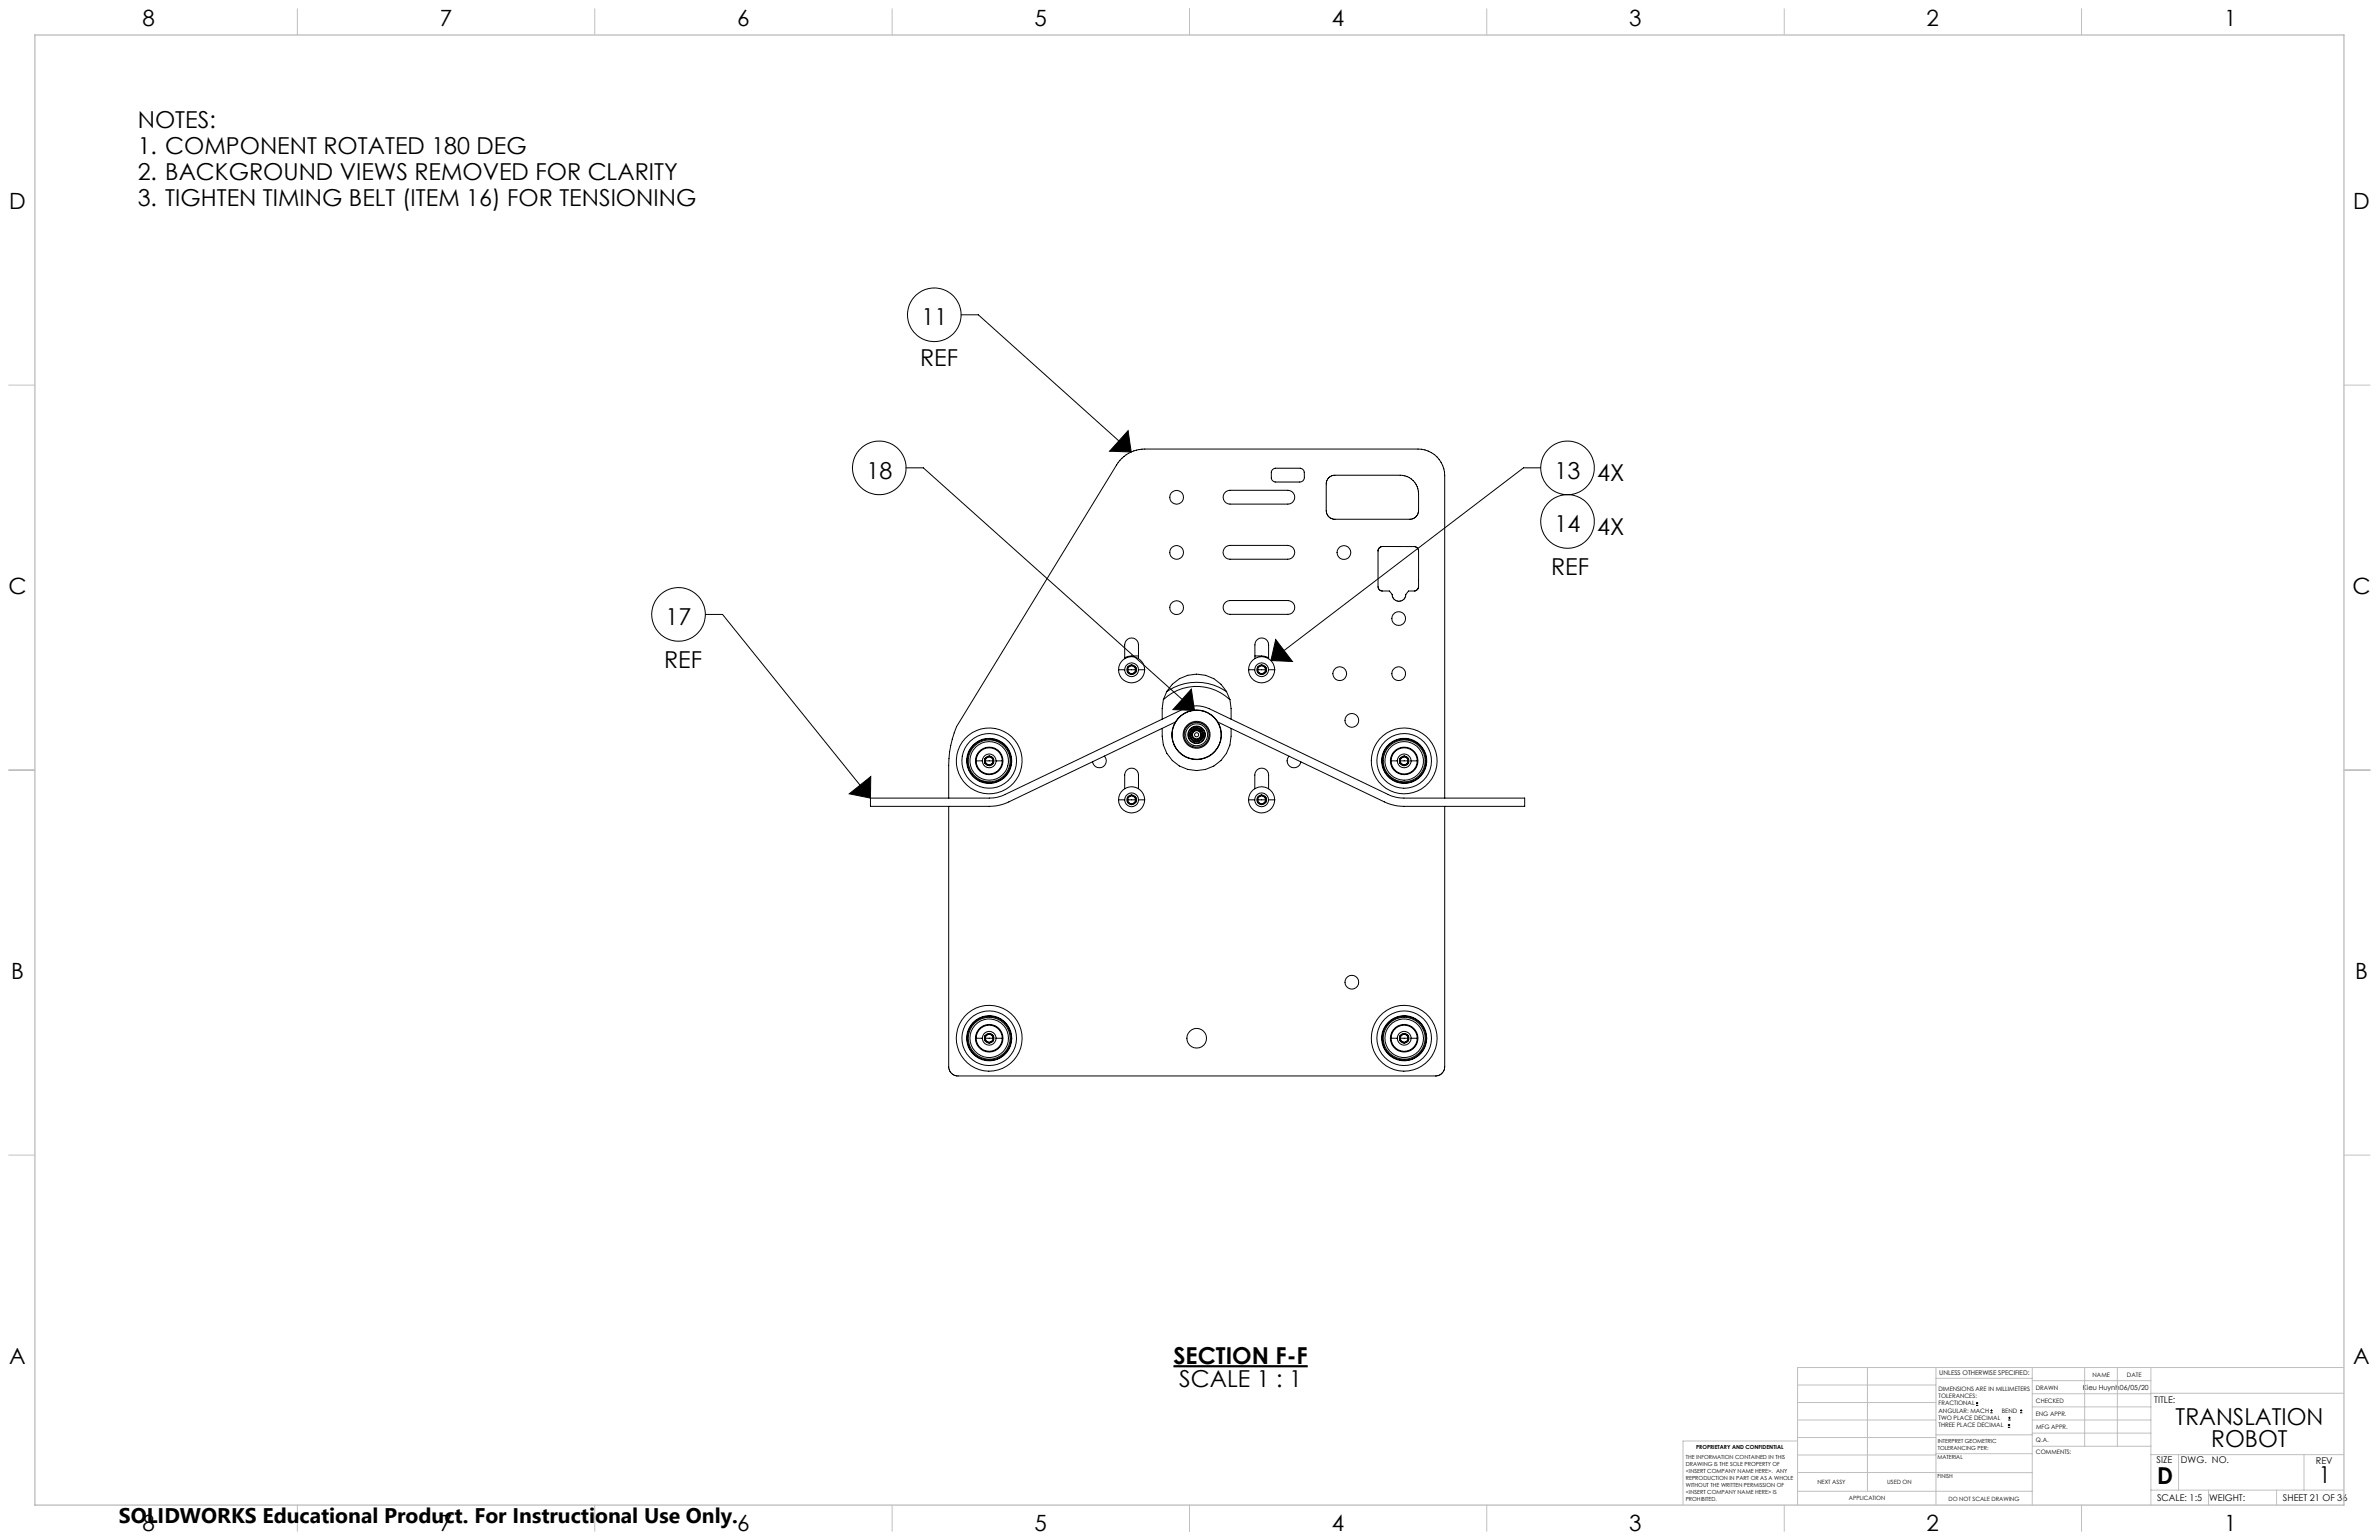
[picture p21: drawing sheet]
<svg xmlns="http://www.w3.org/2000/svg" width="864mm" height="559mm" viewBox="0 0 864 559" stroke-linecap="round" stroke-linejoin="round" font-family="sans-serif">
<defs><g id="words">
<g font-size="8.5">
<text x="50" y="46.4">NOTES:</text>
<text x="50" y="55.9">1. COMPONENT ROTATED 180 DEG</text>
<text x="50" y="65.4">2. BACKGROUND VIEWS REMOVED FOR CLARITY</text>
<text x="50" y="74.8">3. TIGHTEN TIMING BELT (ITEM 16) FOR TENSIONING</text>
<text x="334.5" y="118.1">11</text>
<text x="334" y="133">REF</text>
<text x="314.5" y="173.7">18</text>
<text x="564.4" y="173.6">13</text>
<text x="579.8" y="174.5">4X</text>
<text x="564.4" y="193.1">14</text>
<text x="579.8" y="194">4X</text>
<text x="563.1" y="208.8">REF</text>
<text x="241.6" y="226.8">17</text>
<text x="241.1" y="242.3">REF</text>
<text x="426" y="494.8">SECTION F-F</text>
<text x="428.1" y="503.3">SCALE 1 : 1</text>
<text x="789.8" y="517.1">TRANSLATION</text>
<text x="802.7" y="525.2">ROBOT</text>
<text x="783.1" y="538.4">D</text>
<text x="841.8" y="538.3">1</text>
</g>
<g font-size="8.1">
<text x="51.7" y="9.3">8</text>
<text x="159.7" y="9.3">7</text>
<text x="267.6" y="9.3">6</text>
<text x="375.5" y="9.3">5</text>
<text x="483.5" y="9.3">4</text>
<text x="591.4" y="9.3">3</text>
<text x="699.4" y="9.3">2</text>
<text x="807.3" y="9.3">1</text>
<text x="3.3" y="76">D</text>
<text x="854.2" y="76">D</text>
<text x="3" y="215.7">C</text>
<text x="853.9" y="215.7">C</text>
<text x="4" y="355.4">B</text>
<text x="854.9" y="355.4">B</text>
<text x="3.3" y="495.1">A</text>
<text x="854.2" y="495.1">A</text>
<text x="51.7" y="555.4">8</text>
<text x="159.7" y="555.4">7</text>
<text x="267.6" y="555.4">6</text>
<text x="375.5" y="555.4">5</text>
<text x="483.5" y="555.4">4</text>
<text x="591.4" y="555.4">3</text>
<text x="699.4" y="555.4">2</text>
<text x="807.3" y="555.4">1</text>
</g>
<text font-size="7.7" x="43.2" y="552.5">SOLIDWORKS Educational Product. For Instructional Use Only.</text>
<g font-size="3.4">
<text x="782" y="508.9">TITLE:</text>
<text x="782.9" y="531">SIZE</text>
<text x="791.7" y="531">DWG. NO.</text>
<text x="840.7" y="531.1">REV</text>
<text x="783" y="544.6">SCALE: 1:5</text>
<text x="801.9" y="544.7">WEIGHT:</text>
<text x="828.7" y="544.6">SHEET 21 OF 36</text>
</g>
<text font-size="2.5" x="756.1" y="504.2">Kieu Huynh06/05/20</text>
<text font-size="2.4" x="704" y="499.1">UNLESS OTHERWISE SPECIFIED:</text>
<g font-size="2.2">
<text x="759.6" y="499.5">NAME</text>
<text x="772.1" y="499.6">DATE</text>
<text x="703.7" y="504.7">DIMENSIONS ARE IN MILLIMETERS</text>
<text x="703.7" y="507.3">TOLERANCES:</text>
<text x="703.7" y="510">FRACTIONAL</text>
<text x="739" y="504.3">DRAWN</text>
<text x="739.1" y="509.2">CHECKED</text>
<text x="703.7" y="512.6">ANGULAR: MACH</text>
<text x="703.7" y="515.3">TWO PLACE DECIMAL</text>
<text x="726.7" y="512.6">BEND</text>
<text x="739" y="513.9">ENG APPR.</text>
<text x="703.7" y="517.9">THREE PLACE DECIMAL</text>
<text x="739.1" y="518.6">MFG APPR.</text>
<text x="739.1" y="523.3">Q.A.</text>
<text x="739.1" y="527.5">COMMENTS:</text>
</g>
<g font-size="2.1">
<text x="659.7" y="538.6">NEXT ASSY</text>
<text x="685.1" y="538.6">USED ON</text>
<text x="671.1" y="544.4">APPLICATION</text>
<text x="707.3" y="544.5">DO NOT SCALE DRAWING</text>
</g>
<g font-size="2">
<text x="615.7" y="525.8">PROPRIETARY AND CONFIDENTIAL</text>
<text x="703.4" y="523.5">INTERPRET GEOMETRIC</text>
<text x="703.4" y="526">TOLERANCING PER:</text>
<text x="612" y="529.4">THE INFORMATION CONTAINED IN THIS</text>
<text x="612" y="531.9">DRAWING IS THE SOLE PROPERTY OF</text>
<text x="703.3" y="529.6">MATERIAL</text>
<text x="612" y="534.5">&lt;INSERT COMPANY NAME HERE&gt;. ANY</text>
<text x="612" y="537">REPRODUCTION IN PART OR AS A WHOLE</text>
<text x="612" y="539.5">WITHOUT THE WRITTEN PERMISSION OF</text>
<text x="703.3" y="536.4">FINISH</text>
<text x="612" y="542">&lt;INSERT COMPANY NAME HERE&gt; IS</text>
<text x="612" y="544.6">PROHIBITED.</text>
</g>
</g></defs>
<path d="M426 495.8h48.7" fill="none" stroke="#000" stroke-width=".79" stroke-linecap="butt"/>
<g fill="none" stroke="#000" stroke-width=".36">
<path d="M348.9 114.2h6.2l55.5 49.8M409.5 156.3l1.1 7.7-7.8-.3zM328.9 169.8h6.3l98.4 88M410.6 164l-1.8 1-1.6 1.3-1.9 2.4-58.1 95a36.9 36.9 0 0 0-2.8 14v11.9M410.6 164l1.9-.7 3.1-.4h99.2a9.6 9.6 0 0 1 9.6 9.7v117M445 178.4l1.5-.5h21a2.5 2.5 0 0 1 2.5 2.5 2.5 2.5 0 0 1-2.5 2.5h-21a2.5 2.5 0 0 1-2.4-1.7 2.5 2.5 0 0 1 .9-2.8zM462 170.4l.9-.5h9.1a1.67 1.67 0 0 1 1.5 1.4v1.9a1.63 1.63 0 0 1-1.7 1.7h-8.9a1.68 1.68 0 0 1-1.4-1.4v-2.4zM482.4 173.4l1-.7 1.2-.3h23.7a6.7 6.7 0 0 1 6.6 6.7v6.2a3.2 3.2 0 0 1-3.1 3.1h-27.2a3.1 3.1 0 0 1-3.2-3.1v-9.7l.3-1.2zM559.3 169.8h-6.3l-91.6 69.9M445 198.4l1.5-.5h21a2.5 2.5 0 0 1 2.5 2.5 2.5 2.5 0 0 1-2.5 2.5h-21a2.51 2.51 0 0 1-2.4-1.7 2.51 2.51 0 0 1 .9-2.8zM500.7 198.8l1-.5h11.8a1.67 1.67 0 0 1 1.4 1.5v13.2l-.2 .6-.8 .7-2.6 .2-1 1.2a2.49 2.49 0 0 1-2.5 2.5 2.49 2.49 0 0 1-2.4-2.5l-1-1.2h-2.5a1.69 1.69 0 0 1-1.7-1.7v-13.1zM445 218.4l1.5-.5h21a2.5 2.5 0 0 1 2.5 2.5 2.5 2.5 0 0 1-2.5 2.5h-21a2.5 2.5 0 0 1-2.4-1.7 2.5 2.5 0 0 1 .9-2.8z"/>
<path d="M256 223h6.3l53.7 66.6M408.3 239v-5a2.5 2.5 0 0 1 2.5-2.5 2.5 2.5 0 0 1 2.5 2.5v5M413.3 238a8.1 8.1 0 0 0-5 .7M455.5 238a7.6 7.6 0 0 1 5 .7M455.5 239v-5a2.49 2.49 0 0 1 2.5-2.5 2.49 2.49 0 0 1 2.5 2.5v5M463.1 232.1l6.1 7.9-7.8-.3zM406 243h2.3M406 243a4.7 4.7 0 0 0 4.8 4.8 4.7 4.7 0 0 0 4.7-4.8M406 243a4.7 4.7 0 0 1 4.8-4.7 4.7 4.7 0 0 1 4.7 4.7M408.3 243a2.5 2.5 0 0 0 2.5 2.5 2.5 2.5 0 0 0 2.5-2.5M408.3 243a2.5 2.5 0 0 1 2.5-2.5 2.5 2.5 0 0 1 2.5 2.5M409.3 242.1l-.3 .9 .3 .9"/>
<path d="M409.3 243.9l.4 .5 1.1 .4M409.3 243.9l1.5 .9M409.3 242.1v1.8M409.4 243a1.39 1.39 0 0 0 1.4 1.4 1.39 1.39 0 0 0 1.4-1.4M409.4 243a1.39 1.39 0 0 1 1.4-1.4 1.39 1.39 0 0 1 1.4 1.4M409.4 243h2.8M410.8 241.3l.9 .2 .6 .6M410.8 241.3l-.9 .2-.6 .6M410.8 241.3l1.5 .8M410.8 241.3l-1.5 .8M412.3 243.9l-.6 .6-.9 .3M412.3 242.1l.2 .7-.2 1.1"/>
<path d="M412.3 243.9l-1.5 .9M412.3 242.1v1.8M413.3 243h2.2M422.3 253.9a17.5 17.5 0 0 1 24.2 0M423.5 251a19.1 19.1 0 0 1 21.8 0M432.5 250l1.1 7.8-7.8-.3zM453.2 243h2.3M453.2 243a4.7 4.7 0 0 0 4.8 4.8 4.7 4.7 0 0 0 4.7-4.8M453.2 243a4.7 4.7 0 0 1 4.8-4.7 4.7 4.7 0 0 1 4.7 4.7M455.5 243a2.5 2.5 0 0 0 2.5 2.5 2.5 2.5 0 0 0 2.5-2.5M455.5 243a2.5 2.5 0 0 1 2.5-2.5 2.5 2.5 0 0 1 2.5 2.5M456.5 242.1l-.3 .7 .3 1.1"/>
<path d="M456.5 243.9l.4 .5 1.1 .4M456.5 243.9l1.5 .9M456.5 242.1v1.8M456.6 243a1.41 1.41 0 0 0 1.4 1.4 1.41 1.41 0 0 0 1.4-1.4M456.6 243a1.41 1.41 0 0 1 1.4-1.4 1.41 1.41 0 0 1 1.4 1.4M456.6 243h2.8M458 241.3l.9 .2 .6 .6M458 241.3l-.9 .2-.6 .6M458 241.3l1.5 .8M458 241.3l-1.5 .8M459.5 243.9l-.6 .6-.9 .3M459.5 242.1l.2 .7-.2 1.1"/>
<path d="M459.5 243.9l-1.5 .9M459.5 242.1v1.8M460.5 243h2.2M354.3 276.1h2.3M354.3 276.1a4.8 4.8 0 0 0 4.8 4.7 4.8 4.8 0 0 0 4.8-4.7M354.3 276.1a4.8 4.8 0 0 1 4.8-4.7 4.8 4.8 0 0 1 4.8 4.7M356.6 276.1a2.5 2.5 0 0 0 2.5 2.5 2.5 2.5 0 0 0 2.5-2.5M356.6 276.1a2.5 2.5 0 0 1 2.5-2.5 2.5 2.5 0 0 1 2.5 2.5M357.6 275.2l-.2 .7 .2 1.1M357.6 277l.6 .6 .9 .2M357.6 277l1.5 .8M357.6 275.2v1.8"/>
<path d="M357.7 276.1a1.41 1.41 0 0 0 1.4 1.4 1.41 1.41 0 0 0 1.4-1.4M357.7 276.1a1.41 1.41 0 0 1 1.4-1.4 1.41 1.41 0 0 1 1.4 1.4M357.7 276.1h2.8M359.1 274.4l.9 .2 .6 .6M359.1 274.4l-.9 .2-.6 .6M359.1 274.4l-1.5 .8M359.1 274.4l1.5 .8M360.6 275.2l.2 .7-.2 1.1M360.6 277l-.6 .6-.9 .2M360.6 277l-1.5 .8M360.6 275.2v1.8M361.6 276.1h2.3"/>
<path d="M400.9 274.4a2.5 2.5 0 0 1-.7 4 2.5 2.5 0 0 1-3.6-2M421.9 260.9v-3.8a12.5 12.5 0 0 1 12.5-12.5 12.5 12.5 0 0 1 12.5 12.5v3.9M421.9 264.3a13.6 13.6 0 0 0 6.2 13.7 12.5 12.5 0 0 0 18.8-10.9v-2.8M426.6 262l-60.4 29a16.8 16.8 0 0 1-7.1 1.6h-43.1v-3M442.1 262l60.4 29a17.1 17.1 0 0 0 7.2 1.6h43.8v-3h-43.8a12.7 12.7 0 0 1-5.9-1.3l-64.9-31.2a10.6 10.6 0 0 0-9 0l-65 31.2a12.4 12.4 0 0 1-5.8 1.3h-43.1M467.9 274.4a2.49 2.49 0 0 0 .8 4 2.49 2.49 0 0 0 3.5-2M505 276.1h2.2M505 276.1a4.8 4.8 0 0 0 4.7 4.7 4.8 4.8 0 0 0 4.8-4.7M505 276.1a4.8 4.8 0 0 1 4.7-4.7 4.8 4.8 0 0 1 4.8 4.7M507.2 276.1a2.5 2.5 0 0 0 2.5 2.5 2.5 2.5 0 0 0 2.5-2.5M507.2 276.1a2.5 2.5 0 0 1 2.5-2.5 2.5 2.5 0 0 1 2.5 2.5M508.2 275.2l-.2 .7 .2 1.1"/>
<path d="M508.2 277l.9 .7 .6 .1M508.2 277l1.5 .8M508.2 275.2v1.8M508.3 276.1a1.41 1.41 0 0 0 1.4 1.4 1.41 1.41 0 0 0 1.4-1.4M508.3 276.1a1.41 1.41 0 0 1 1.4-1.4 1.41 1.41 0 0 1 1.4 1.4M508.3 276.1h2.8M509.7 274.4l.9 .2 .6 .6M509.7 274.4l-1 .3-.5 .5M509.7 274.4l-1.5 .8M509.7 274.4l1.5 .8M511.2 275.2l.3 .7-.3 1.1M511.2 277l-.6 .6-.9 .2"/>
<path d="M511.2 277l-1.5 .8M511.2 275.2v1.8M512.2 276.1h2.3M308.3 288l7.8-6.2-.1 7.8zM344.4 292.6v94.5a3.4 3.4 0 0 0 2.9 3.3h174.2a3.4 3.4 0 0 0 2.9-3.3v-94.5M406 290.2a4.7 4.7 0 0 0 4.8 4.8 4.7 4.7 0 0 0 4.7-4.8M406 290.2h2.3M406 290.2a4.7 4.7 0 0 1 4.8-4.7 4.7 4.7 0 0 1 4.7 4.7M408.3 290.2a2.5 2.5 0 0 1 2.5-2.5 2.5 2.5 0 0 1 2.5 2.5M408.3 290.2a2.5 2.5 0 0 0 2.5 2.5 2.5 2.5 0 0 0 2.5-2.5M408.3 286.2v-5a2.5 2.5 0 0 1 2.5-2.5 2.5 2.5 0 0 1 2.5 2.5v5M409.3 291.1l.4 .5 1.1 .4"/>
<path d="M409.3 289.3l-.3 .9 .3 .9M409.3 289.3v1.8M409.3 291.1l1.5 .9M409.4 290.2a1.39 1.39 0 0 1 1.4-1.4 1.39 1.39 0 0 1 1.4 1.4M409.4 290.2a1.39 1.39 0 0 0 1.4 1.4 1.39 1.39 0 0 0 1.4-1.4M409.4 290.2h2.8M410.8 288.5l.9 .2 .6 .6M410.8 288.5l-.7 .1-.8 .7M410.8 288.5l-1.5 .8M410.8 288.5l1.5 .8M412.3 291.1l-.6 .6-.9 .3M412.3 289.3l.2 .7-.2 1.1"/>
<path d="M412.3 291.1l-1.5 .9M412.3 289.3v1.8M413.3 290.2h2.2M453.2 290.2h2.3M453.2 290.2a4.8 4.8 0 0 0 4.8 4.8 4.8 4.8 0 0 0 4.7-4.8M453.2 290.2a4.8 4.8 0 0 1 4.8-4.7 4.8 4.8 0 0 1 4.7 4.7M455.5 290.2a2.5 2.5 0 0 0 2.5 2.5 2.5 2.5 0 0 0 2.5-2.5M455.5 290.2a2.5 2.5 0 0 1 2.5-2.5 2.5 2.5 0 0 1 2.5 2.5M455.5 286.2v-5a2.5 2.5 0 0 1 2.5-2.5 2.5 2.5 0 0 1 2.5 2.5v5M456.5 289.3l-.3 .7 .3 1.1M456.5 291.1l.4 .5 1.1 .4M456.5 291.1l1.5 .9"/>
<path d="M456.5 289.3v1.8M456.6 290.2a1.41 1.41 0 0 0 1.4 1.4 1.41 1.41 0 0 0 1.4-1.4M456.6 290.2a1.41 1.41 0 0 1 1.4-1.4 1.41 1.41 0 0 1 1.4 1.4M456.6 290.2h2.8M458 288.5l.9 .2 .6 .6M458 288.5l-.9 .2-.6 .6M458 288.5l1.5 .8M458 288.5l-1.5 .8M459.5 291.1l-.6 .6-.9 .3M459.5 289.3l.2 .7-.2 1.1M459.5 291.1l-1.5 .9M459.5 289.3v1.8"/>
<path d="M460.5 290.2h2.2M354.3 376.7h2.3M354.3 376.7a4.8 4.8 0 0 0 4.8 4.8 4.8 4.8 0 0 0 4.8-4.8M354.3 376.7a4.8 4.8 0 0 1 4.8-4.7 4.8 4.8 0 0 1 4.8 4.7M356.6 376.7a2.5 2.5 0 0 0 2.5 2.5 2.5 2.5 0 0 0 2.5-2.5M356.6 376.7a2.5 2.5 0 0 1 2.5-2.5 2.5 2.5 0 0 1 2.5 2.5M357.6 375.9l-.2 .6 .2 1.1M357.6 377.6l.6 .6 .9 .3M357.6 377.6l1.5 .9M357.6 375.9v1.7M357.7 376.7a1.41 1.41 0 0 0 1.4 1.4 1.41 1.41 0 0 0 1.4-1.4M357.7 376.7a1.41 1.41 0 0 1 1.4-1.4 1.41 1.41 0 0 1 1.4 1.4"/>
<path d="M357.7 376.7h2.8M359.1 375l.9 .2 .6 .7M359.1 375l-.9 .2-.6 .7M359.1 375l-1.5 .9M359.1 375l1.5 .9M360.6 375.9l.2 .6-.2 1.1M360.6 377.6l-.6 .6-.9 .3M360.6 377.6l-1.5 .9M360.6 375.9v1.7M361.6 376.7h2.3M505 376.7h2.2M505 376.7a4.8 4.8 0 0 0 4.7 4.8 4.8 4.8 0 0 0 4.8-4.8"/>
<path d="M505 376.7a4.8 4.8 0 0 1 4.7-4.7 4.8 4.8 0 0 1 4.8 4.7M507.2 376.7a2.5 2.5 0 0 0 2.5 2.5 2.5 2.5 0 0 0 2.5-2.5M507.2 376.7a2.5 2.5 0 0 1 2.5-2.5 2.5 2.5 0 0 1 2.5 2.5M508.2 375.9l-.2 .6 .2 1.1M508.2 377.6l.7 .6 .8 .3M508.2 377.6l1.5 .9M508.2 375.9v1.7M508.3 376.7a1.41 1.41 0 0 0 1.4 1.4 1.41 1.41 0 0 0 1.4-1.4M508.3 376.7a1.41 1.41 0 0 1 1.4-1.4 1.41 1.41 0 0 1 1.4 1.4M508.3 376.7h2.8M509.7 375l.9 .2 .6 .7M509.7 375l-1 .4-.5 .5"/>
<path d="M509.7 375l-1.5 .9M509.7 375l1.5 .9M511.2 375.9l.3 .6-.3 1.1M511.2 377.6l-.6 .6-.9 .3M511.2 377.6l-1.5 .9M511.2 375.9v1.7M512.2 376.7h2.3M717.3 510h.8M717.3 509.1h.8M717.7 508.7v.9M722.5 512.6h.8M722.5 511.8h.8"/>
<path d="M722.9 511.4v.8M728.9 517.9h.8M728.9 517.1h.8M729 515.3h.9M729 514.5h.9M729.3 516.7v.8M729.4 514v.9M733.3 512.6h.8M733.3 511.8h.8M733.7 511.4v.8"/>
<circle cx="339.2" cy="114.2" r="9.7"/>
<circle cx="319.2" cy="169.8" r="9.7"/>
<circle cx="569" cy="169.8" r="9.7"/>
<circle cx="427.1" cy="180.4" r="2.49"/>
<circle cx="569" cy="189.2" r="9.7"/>
<circle cx="427.1" cy="200.4" r="2.49"/>
<circle cx="487.9" cy="200.5" r="2.51"/>
<circle cx="246.3" cy="222.9" r="9.7"/>
<circle cx="427.1" cy="220.5" r="2.5"/>
<circle cx="507.7" cy="224.5" r="2.5"/>
<circle cx="486.3" cy="244.5" r="2.51"/>
<circle cx="507.7" cy="244.5" r="2.5"/>
<circle cx="359.1" cy="276.1" r="7"/>
<circle cx="359.1" cy="276.1" r="8.2"/>
<circle cx="359.1" cy="276.1" r="11.9"/>
<circle cx="359.1" cy="276.1" r="9.9"/>
<circle cx="359.1" cy="276.1" r="8"/>
<circle cx="359.1" cy="276.1" r="5"/>
<circle cx="359.1" cy="276.1" r="7.6"/>
<circle cx="434.4" cy="266.6" r="8.9"/>
<circle cx="434.4" cy="266.6" r="1.75"/>
<circle cx="434.4" cy="266.6" r="1.5"/>
<circle cx="434.4" cy="266.6" r="3.2"/>
<circle cx="434.4" cy="266.6" r="2.3"/>
<circle cx="434.4" cy="266.6" r="4.5"/>
<circle cx="434.4" cy="266.6" r="2.5"/>
<circle cx="434.4" cy="266.6" r="4.9"/>
<circle cx="434.4" cy="266.6" r=".75"/>
<circle cx="434.4" cy="266.6" r="3"/>
<circle cx="434.4" cy="266.6" r="4"/>
<circle cx="434.4" cy="266.6" r="9"/>
<circle cx="490.7" cy="261.4" r="2.5"/>
<circle cx="509.7" cy="276.1" r="8.2"/>
<circle cx="509.7" cy="276.1" r="5"/>
<circle cx="509.7" cy="276.1" r="7"/>
<circle cx="509.7" cy="276.1" r="9.9"/>
<circle cx="509.7" cy="276.1" r="7.6"/>
<circle cx="509.7" cy="276.1" r="8"/>
<circle cx="509.7" cy="276.1" r="11.9"/>
<circle cx="490.7" cy="356.4" r="2.5"/>
<circle cx="359.1" cy="376.7" r="7"/>
<circle cx="359.1" cy="376.7" r="8"/>
<circle cx="359.1" cy="376.7" r="9.9"/>
<circle cx="359.1" cy="376.7" r="11.9"/>
<circle cx="359.1" cy="376.7" r="7.6"/>
<circle cx="359.1" cy="376.7" r="5"/>
<circle cx="359.1" cy="376.7" r="8.2"/>
<circle cx="434.4" cy="376.7" r="3.6"/>
<circle cx="509.7" cy="376.7" r="8"/>
<circle cx="509.7" cy="376.7" r="9.9"/>
<circle cx="509.7" cy="376.7" r="11.9"/>
<circle cx="509.7" cy="376.7" r="7.6"/>
<circle cx="509.7" cy="376.7" r="5"/>
<circle cx="509.7" cy="376.7" r="8.2"/>
<circle cx="509.7" cy="376.7" r="7"/>
</g>
<g fill="none" stroke="#c0c0c0" stroke-width=".36">
<path d="M108 3.2v9.5M215.9 3.2v9.5M323.8 3.2v9.5M431.8 3.2v9.5M539.7 3.2v9.5M647.7 3.2v9.5M755.6 3.2v9.5M3.1 139.7h9.6M850.9 139.7h9.5M3.1 279.4h9.6M850.9 279.4h9.5M3.1 419.1h9.6"/>
<path d="M850.9 419.1h9.5M677.9 496.2v44.9M702.8 496.2v49.9M737.7 496.2v49.9M756.7 496.2v28.6M768.6 496.2v28.6M780.8 496.2v49.9M850.9 496.2h-198.4v49.9M652.5 515.3h50.3M652.5 508.9h50.3M652.5 502.6h50.3M702.8 500.1h34.9"/>
<path d="M737.7 510.5h43.1M737.7 505.7h43.1M737.7 501h43.1M737.7 515.3h43.1M780.8 505.6h70.1M652.5 534.3l85.2 .1M652.5 528h50.3M652.5 521.6h50.3M652.5 522.9h-41.6v23.2M702.8 527.5h35M702.8 520.6h35M737.7 520h43.1"/>
<path d="M737.8 524.8h43M780.8 527.8h70.1M790.9 527.8v12.9M836.4 527.8v12.9M108 546.1v9.6M215.9 546.1v9.6M323.8 546.1v9.6M431.8 546.1v9.6M539.7 546.1v9.6M647.7 546.1v9.6M652.5 541.1h85.2M755.6 546.1v9.6"/>
<path d="M780.8 540.7h70.1M801.7 540.7v5.4M826.4 540.7v5.4"/>
</g>
<path d="M12.7 12.7h838.2v533.4h-838.2z" fill="none" stroke="#c0c0c0" stroke-width=".5"/>
<path d="M409.5 156.3l1.1 7.7-7.8-.3zM308.3 288l7.8-6.2-.1 7.8zM463.1 232.1l6.1 7.9-7.8-.3zM432.5 250l1.1 7.8-7.8-.3z" fill="#000"/>
<use href="#words"/>
</svg>
